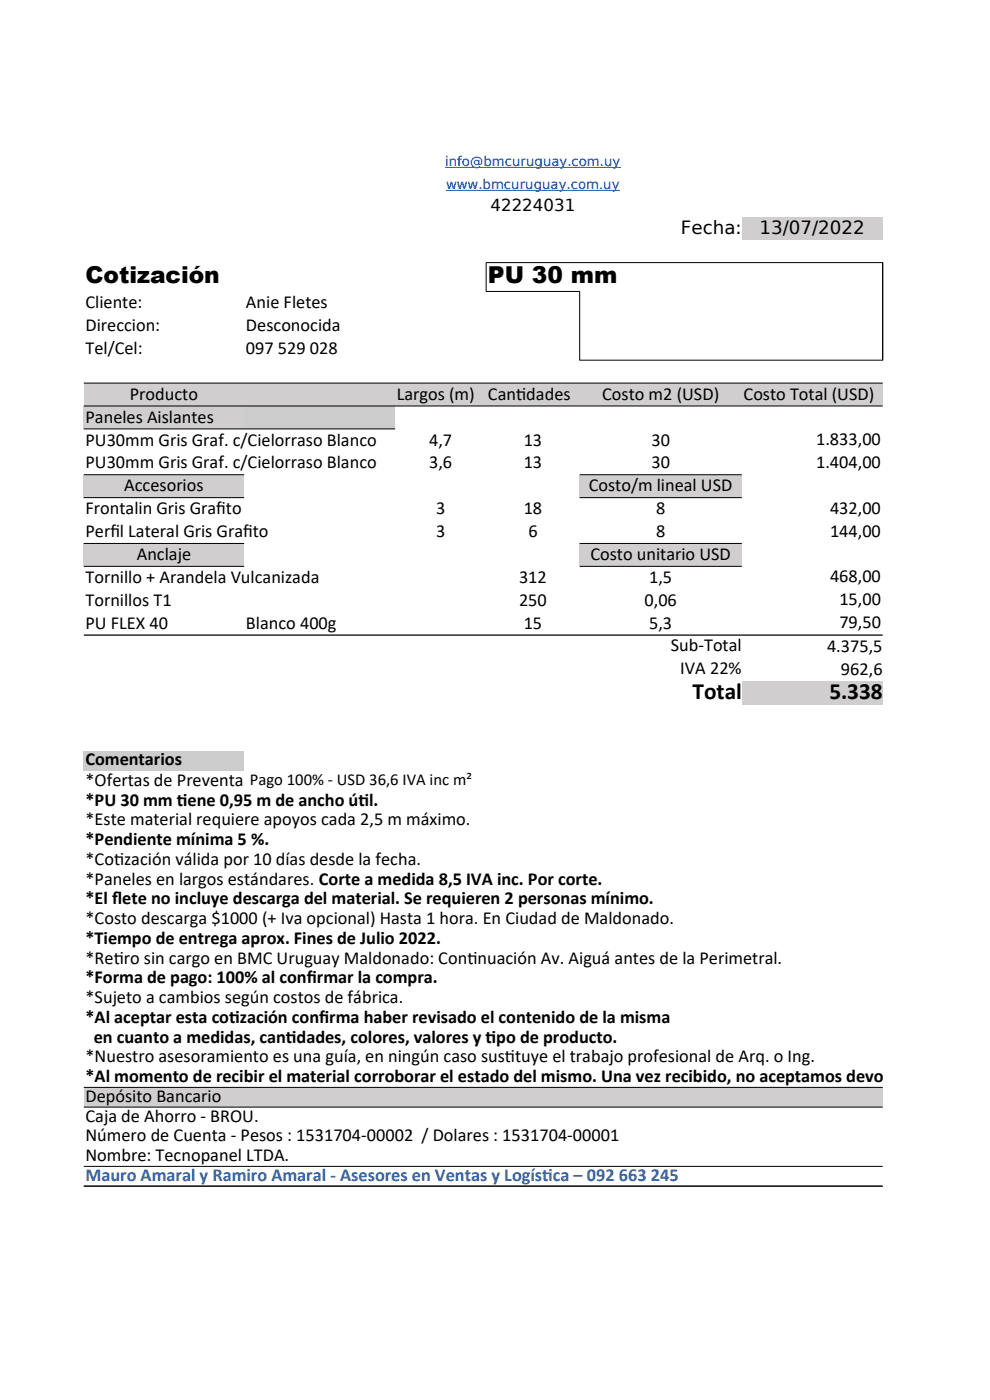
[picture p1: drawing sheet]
<svg xmlns="http://www.w3.org/2000/svg" width="210mm" height="297mm" viewBox="0 0 210 297" stroke-linecap="round" stroke-linejoin="round" font-family="sans-serif">
<defs><g id="words">
<g font-size="4.9">
<text x="18.1" y="60">Cotización</text>
<text x="103.5" y="60">PU 30 mm</text>
<text x="146.9" y="148.2">Total</text>
<text x="175.9" y="148.2">5.338</text>
</g>
<g font-size="3.9">
<text x="144.5" y="49.6">Fecha:</text>
<text x="161.1" y="49.6">13/07/2022</text>
<text x="18.1" y="65.4">Cliente:</text>
<text x="52.2" y="65.4">Anie Fletes</text>
<text x="18.1" y="70.2">Direccion:</text>
<text x="52.2" y="70.2">Desconocida</text>
<text x="18.1" y="75.1">Tel/Cel:</text>
<text x="52.2" y="75.1">097 529 028</text>
<text x="18.1" y="89.7">Paneles Aislantes</text>
<text x="27.5" y="84.8">Producto</text>
<text x="84.2" y="84.8">Largos (m)</text>
<text x="103.5" y="84.8">Cant</text>
<text x="109.5" y="84.8">idades</text>
<text x="127.7" y="84.8">Costo m2 (USD)</text>
<text x="157.7" y="84.8">Costo Total (USD)</text>
<text x="18.1" y="94.5">PU30mm Gris Graf. c/Cielorraso Blanco</text>
<text x="91" y="94.5">4,7</text>
<text x="111.1" y="94.5">13</text>
<text x="138.2" y="94.5">30</text>
<text x="173.1" y="94.4">1.833,00</text>
<text x="18.1" y="99.4">PU30mm Gris Graf. c/Cielorraso Blanco</text>
<text x="91" y="99.4">3,6</text>
<text x="111.1" y="99.4">13</text>
<text x="138.2" y="99.4">30</text>
<text x="173.1" y="99.3">1.404,00</text>
<text x="26.4" y="104.3">Accesorios</text>
<text x="124.9" y="104.3">Costo/m lineal USD</text>
<text x="18.1" y="109.1">Frontalin Gris Graf</text>
<text x="18.1" y="114">Perf</text>
<text x="23.4" y="114">il Lateral Gris Graf</text>
<text x="45.9" y="109.1">ito</text>
<text x="51.6" y="114">ito</text>
<text x="92.5" y="109.1">3</text>
<text x="92.5" y="114">3</text>
<text x="111.1" y="109.1">18</text>
<text x="112.1" y="114">6</text>
<text x="139.2" y="109.1">8</text>
<text x="139.2" y="114">8</text>
<text x="176.1" y="109.1">432,00</text>
<text x="176.1" y="114">144,00</text>
<text x="29" y="118.8">Anclaje</text>
<text x="125.2" y="118.8">Costo unitario USD</text>
<text x="18.1" y="123.7">Tornillo + Arandela Vulcanizada</text>
<text x="110.1" y="123.7">312</text>
<text x="137.7" y="123.7">1,5</text>
<text x="176.1" y="123.5">468,00</text>
<text x="18.1" y="128.6">Tornillos T1</text>
<text x="110.1" y="128.6">250</text>
<text x="136.7" y="128.6">0,06</text>
<text x="178.1" y="128.4">15,00</text>
<text x="18.1" y="133.4">PU FLEX 40</text>
<text x="52.2" y="133.4">Blanco 400g</text>
<text x="111.1" y="133.4">15</text>
<text x="137.7" y="133.4">5,3</text>
<text x="178.1" y="133.3">79,50</text>
<text x="142.3" y="138.2">Sub-Total</text>
<text x="144.3" y="143">IVA 22%</text>
<text x="175.4" y="138.3">4.375,5</text>
<text x="178.4" y="143.1">962,6</text>
<text x="18.1" y="162.3">Comentarios</text>
<text x="18.1" y="166.7">*Ofertas de Preventa:Pago 100% - USD 36,6 IVA inc m²</text>
<text x="18.1" y="170.9">*PU 30 mm t</text>
<text x="37.5" y="170.9">iene 0,95 m de ancho út</text>
<text x="76" y="170.9">il.</text>
<text x="18.1" y="175.1">*Este material requiere apoyos cada 2,5 m máximo.</text>
<text x="18.1" y="179.3">*Pendiente mínima 5 %.</text>
<text x="18.1" y="183.5">*Cot</text>
<text x="24.2" y="183.5">ización válida por 10 días desde la fecha.</text>
<text x="18.1" y="191.8">*El f</text>
<text x="18.1" y="187.7">*Paneles en largos estándares. Corte a medida 8,5 IVA inc. Por corte.</text>
<text x="23.8" y="191.8">lete no incluye descarga del material. Se requieren 2 personas mínimo.</text>
<text x="18.1" y="196">*Costo descarga $1000 (+ Iva opcional) Hasta 1 hora. En Ciudad de Maldonado.</text>
<text x="18.1" y="200.2">*Tiempo de entrega aprox. Fines de Julio 2022.</text>
<text x="18.1" y="204.4">*Ret</text>
<text x="18.1" y="208.6">*Forma de pago: 100% al conf</text>
<text x="24.1" y="204.4">iro sin cargo en BMC Uruguay Maldonado: Cont</text>
<text x="65.1" y="208.6">irmar la compra.</text>
<text x="99.1" y="204.4">inuación Av. Aiguá antes de la Perimetral.</text>
<text x="18.1" y="212.8">*Sujeto a cambios según costos de fábrica.</text>
<text x="18.1" y="217">*Al aceptar esta cot</text>
<text x="19.9" y="221.2">en cuanto a medidas, cant</text>
<text x="48.6" y="217">ización conf</text>
<text x="60.7" y="221.2">idades, colores, valores y t</text>
<text x="67.7" y="217">irma haber revisado el contenido de la misma</text>
<text x="103" y="221.2">ipo de producto.</text>
<text x="18.1" y="225.4">*Nuestro asesoramiento es una guía, en ningún caso sust</text>
<text x="107.1" y="225.4">ituye el trabajo profesional de Arq. o Ing.</text>
<text x="18.1" y="229.6">*Al momento de recibir el material corroborar el estado del mismo. Una vez recibido, no aceptamos devolución.</text>
<text x="18.1" y="233.8">Depósito Bancario</text>
<text x="18.1" y="238">Caja de Ahorro - BROU.</text>
<text x="18.1" y="242.2">Número de Cuenta - Pesos : 1531704-00002 / Dolares : 1531704-00001</text>
<text x="18.1" y="246.3">Nombre: Tecnopanel LTDA.</text>
</g>
<g font-size="3.9" fill="#3465a4">
<text x="18.1" y="250.5">Mauro Amaral y Ramiro Amaral - Asesores en Ventas y Logíst</text>
<text x="115" y="250.5">ica – 092 663 245</text>
</g>
<text font-size="3.5" x="104" y="44.8">42224031</text>
<g font-size="2.8" fill="#00f">
<text x="94.4" y="35.2">info@bmcuruguay.com.uy</text>
<text x="94.6" y="40.1">www.bmcuruguay.com.uy</text>
</g>
</g></defs>
<g fill="#d0cece">
<path d="M157.3 46h29.9v4.8h-29.9z" fill-rule="evenodd"/>
<path d="M17.8 81.2h169.4v4.9h-169.4z" fill-rule="evenodd"/>
<path d="M17.8 86.1h34v4.9h-34z" fill-rule="evenodd"/>
</g>
<path d="M51.8 86.1h32v4.9h-32z" fill-rule="evenodd" fill="#ccc"/>
<g fill="#d0cece">
<path d="M17.8 100.7h34v4.9h-34z" fill-rule="evenodd"/>
<path d="M122.9 100.7h34.4v4.9h-34.4z" fill-rule="evenodd"/>
<path d="M17.8 115.3h34v4.8h-34z" fill-rule="evenodd"/>
<path d="M122.9 115.3h34.4v4.8h-34.4z" fill-rule="evenodd"/>
<path d="M157.3 144.4h29.9v5h-29.9z" fill-rule="evenodd"/>
</g>
<path d="M17.8 159.4h34v4.2h-34z" fill-rule="evenodd" fill="#ccc"/>
<path d="M17.8 230.7h169.4v4.2h-169.4z" fill-rule="evenodd" fill="#d0cece"/>
<g fill="none" stroke="#000" stroke-width=".21">
<path d="M103.1 55.7h84.2l-.1 20.7h-64.2M103.1 55.7v6.2M103.1 61.8h19.9v14.6M17.8 81.3h169.4M17.8 86.1h169.4M17.8 91h66M17.8 100.7h34M17.8 105.6h34M17.8 115.3h34M123 100.7h34.4M123 105.6h34.4M123 115.3h34.4"/>
<path d="M17.8 120.2h34M123 120.2h34.4M17.8 230.7h169.4M17.8 234.9h169.4M17.8 247.4h169.4M17.8 251.6h169.4"/>
</g>
<path d="M17.8 134.7h169.4" fill="none" stroke="#000" stroke-width=".26"/>
<path d="M94.4 35.5h37.3M94.6 40.4h36.9" fill="none" stroke="#00f" stroke-width=".21"/>
<use href="#words"/>
</svg>
